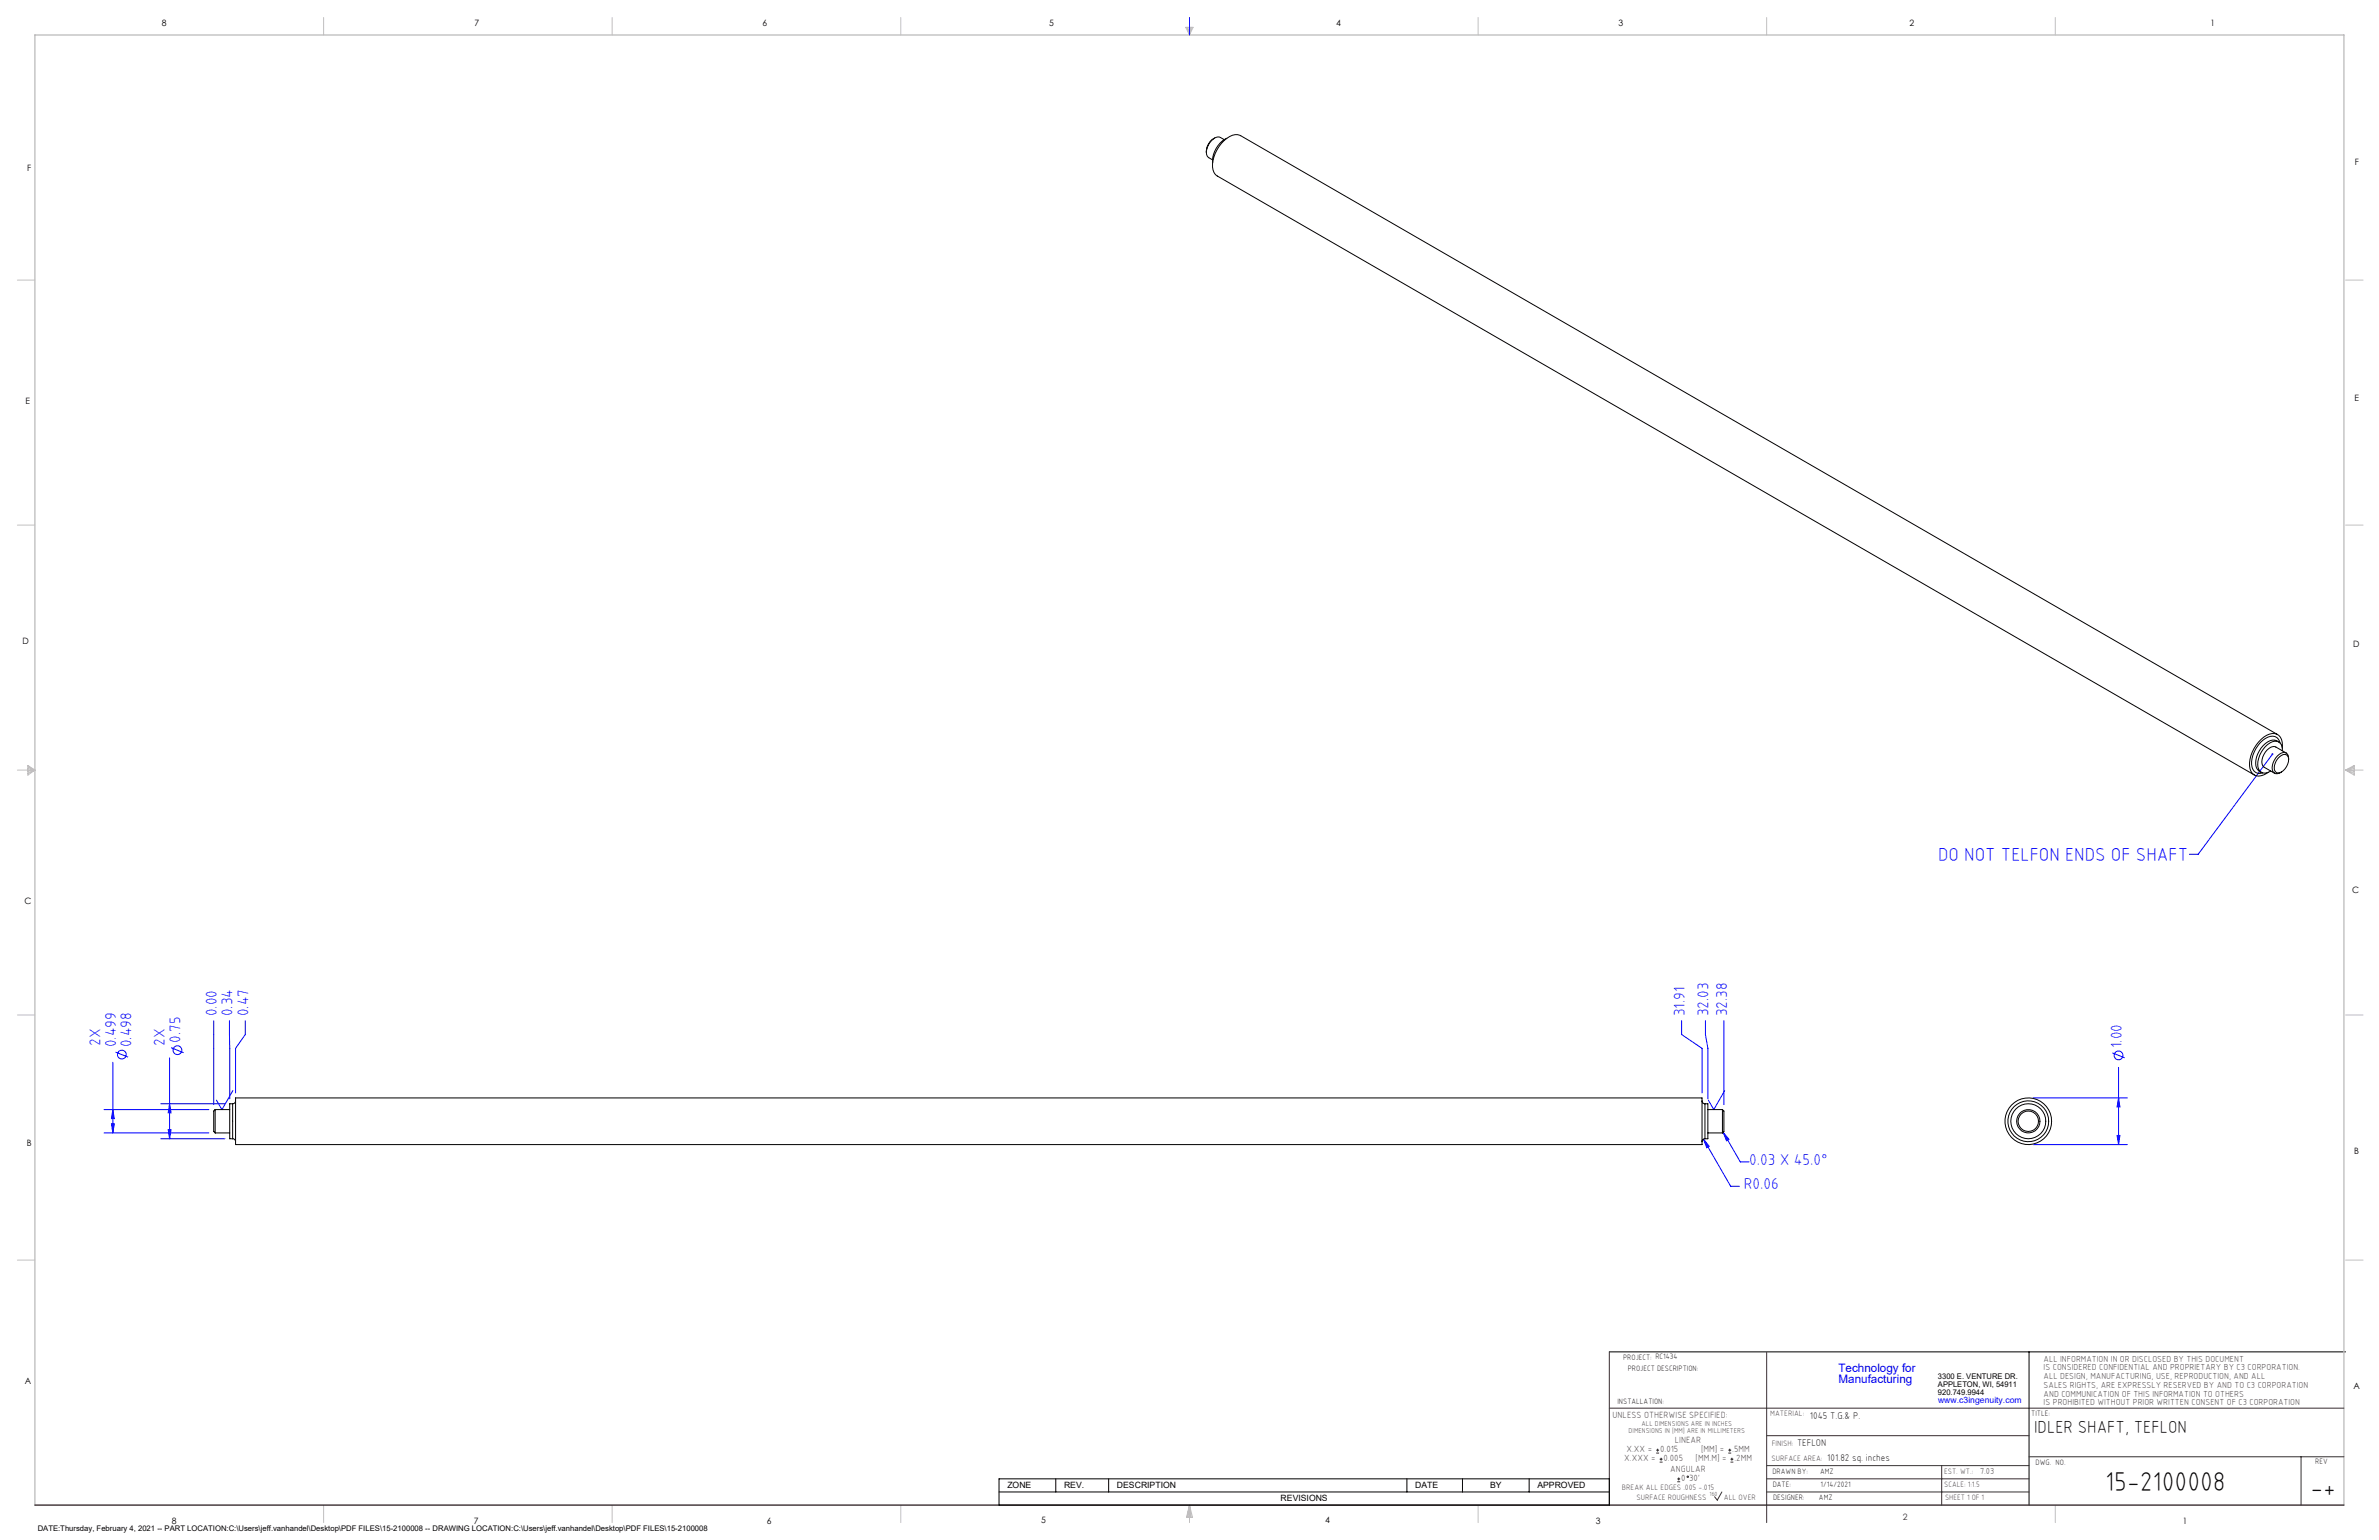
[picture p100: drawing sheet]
<svg xmlns="http://www.w3.org/2000/svg" width="864mm" height="559mm" viewBox="0 0 864 559" stroke-linecap="round" stroke-linejoin="round" font-family="sans-serif">
<defs><g id="words">
<g font-size="9.9">
<text x="764.2" y="541.1">15-2100008</text>
<text x="838.7" y="543.2">-+</text>
</g>
<text font-size="6.8" fill="#00f" x="703.5" y="312.3">DO NOT TELFON ENDS OF SHAFT</text>
<text font-size="6.3" x="738.4" y="519.9">IDLER SHAFT, TEFLON</text>
<g font-size="5.7" fill="#00f">
<text x="78.7" y="368.8" transform="rotate(-90 78.7 368.8)">0.00</text>
<text x="84.5" y="368.8" transform="rotate(-90 84.5 368.8)">0.34</text>
<text x="90.2" y="368.8" transform="rotate(-90 90.2 368.8)">0.47</text>
<text x="611.6" y="368.8" transform="rotate(-90 611.6 368.8)">31.91</text>
<text x="620.3" y="368.8" transform="rotate(-90 620.3 368.8)">32.03</text>
<text x="626.9" y="368.8" transform="rotate(-90 626.9 368.8)">32.38</text>
<text x="36.4" y="379.5" transform="rotate(-90 36.4 379.5)">2X</text>
<text x="42.1" y="380" transform="rotate(-90 42.1 380)">0.499</text>
<text x="47.8" y="380" transform="rotate(-90 47.8 380)">0.498</text>
<text x="59.9" y="379.5" transform="rotate(-90 59.9 379.5)">2X</text>
<text x="65.6" y="378.4" transform="rotate(-90 65.6 378.4)">0.75</text>
<text x="770.2" y="380.3" transform="rotate(-90 770.2 380.3)">1.00</text>
<text x="635" y="422.7">0.03 X 45.0°</text>
<text x="633" y="431.6">R0.06</text>
</g>
<g font-size="4.2" fill="#00f">
<text x="667.4" y="497.7">Technology for</text>
<text x="667.4" y="502">Manufacturing</text>
</g>
<g font-size="3.5">
<text x="657" y="514.9">1045 T.G.&amp; P.</text>
<text x="652.4" y="524.7">TEFLON</text>
<text x="663.3" y="530.1">101.82 sq. inches</text>
</g>
<g font-size="3.3" fill="#382c30">
<text x="585.4" y="514.4">UNLESS OTHERWISE SPECIFIED:</text>
<text x="590.4" y="526.8">X.XX =</text>
<text x="602.6" y="526.8">0.015</text>
<text x="608" y="523.6">LINEAR</text>
<text x="617.5" y="526.8">[MM] =</text>
<text x="628.8" y="526.8">.5MM</text>
<text x="589.6" y="530.1">X.XXX =</text>
<text x="603.9" y="530.1">0.005</text>
<text x="606.3" y="534">ANGULAR</text>
<text x="615.5" y="530.1">[MM.M] =</text>
<text x="629.6" y="530.1">.2MM</text>
<text x="610.3" y="537.3">0</text>
<text x="613.2" y="537.3">30'</text>
</g>
<g font-size="3.2">
<text x="58.8" y="9.6">8</text>
<text x="172.3" y="9.5">7</text>
<text x="276.8" y="9.5">6</text>
<text x="380.9" y="9.6">5</text>
<text x="485" y="9.5">4</text>
<text x="587.5" y="9.5">3</text>
<text x="693.1" y="9.5">2</text>
<text x="802.4" y="9.5">1</text>
<text x="854.9" y="59.8">F</text>
<text x="9.9" y="62">F</text>
<text x="9.3" y="146.5">E</text>
<text x="854.7" y="145.5">E</text>
<text x="8.2" y="233.6">D</text>
<text x="854.3" y="234.9">D</text>
<text x="8.9" y="328.1">C</text>
<text x="853.9" y="324.1">C</text>
<text x="9.7" y="415.8">B</text>
<text x="854.6" y="418.6">B</text>
<text x="9" y="502">A</text>
<text x="854.3" y="503.9">A</text>
<text x="62.3" y="552.9">8</text>
<text x="172" y="552.9">7</text>
<text x="278.3" y="552.9">6</text>
<text x="377.9" y="552.8">5</text>
<text x="481" y="552.8">4</text>
<text x="579.3" y="552.8">3</text>
<text x="792.4" y="552.8">1</text>
</g>
<g font-size="3.2" fill="#382c30">
<text x="741.9" y="494.1">ALL INFORMATION IN OR DISCLOSED BY THIS DOCUMENT</text>
<text x="741.9" y="497.3">IS CONSIDERED CONFIDENTIAL AND PROPRIETARY BY C3 CORPORATION.</text>
<text x="741.9" y="500.4">ALL DESIGN, MANUFACTURING, USE, REPRODUCTION, AND ALL</text>
<text x="741.9" y="503.6">SALES RIGHTS, ARE EXPRESSLY RESERVED BY AND TO C3 CORPORATION</text>
<text x="741.9" y="506.8">AND COMMUNICATION OF THIS INFORMATION TO OTHERS</text>
<text x="741.9" y="510">IS PROHIBITED WITHOUT PRIOR WRITTEN CONSENT OF C3 CORPORATION</text>
<text x="718.8" y="534.7">7.03</text>
<text x="690.7" y="551.6">2</text>
</g>
<text font-size="3.1" fill="#00f" x="703.5" y="509.2">www.c3ingenuity.com</text>
<g font-size="3.1">
<text x="365.7" y="540">ZONE</text>
<text x="386.3" y="540">REV.</text>
<text x="405.5" y="540">DESCRIPTION</text>
<text x="464.9" y="544.8">REVISIONS</text>
<text x="513.7" y="540">DATE</text>
<text x="540.9" y="540">BY</text>
<text x="558.1" y="540">APPROVED</text>
</g>
<g font-size="2.8">
<text x="589.2" y="493.3">PROJECT: RC1434</text>
<text x="590.9" y="497.3">PROJECT DESCRIPTION:</text>
<text x="703.5" y="500.5">3300 E. VENTURE DR.</text>
<text x="703.5" y="503.3">APPLETON, WI, 54911</text>
<text x="587.1" y="509.6">INSTALLATION:</text>
<text x="703.5" y="506.2">920.749.9944</text>
<text x="737.3" y="513.8">TITLE:</text>
<text x="738.9" y="531.5">DWG. NO.</text>
<text x="840.5" y="531.3">REV</text>
<text x="643.4" y="534.9">DRAWN BY:</text>
<text x="643.5" y="539.7">DATE:</text>
<text x="660.7" y="534.7">AMZ</text>
<text x="660.9" y="539.6">1/14/2021</text>
<text x="643.6" y="544.4">DESIGNER:</text>
<text x="660.3" y="544.3">AMZ</text>
<text x="13.7" y="555.5">DATE:Thursday, February 4, 2021 -- PART LOCATION:C:\Users\jeff.vanhandel\Desktop\PDF FILES\15-2100008 -- DRAWING LOCATION:C:\Users\jeff.vanhandel\Desktop\PDF FILES\15-2100008</text>
</g>
<g font-size="2.8" fill="#382c30">
<text x="642.6" y="513.8">MATERIAL:</text>
<text x="643.2" y="524.8">FINISH:</text>
<text x="643.1" y="530.1">SURFACE AREA:</text>
<text x="705.7" y="534.7">EST. WT.:</text>
<text x="705.7" y="539.7">SCALE: 1:1.5</text>
<text x="588.8" y="540.5">BREAK ALL EDGES .005 -.015</text>
<text x="594" y="544.2">SURFACE ROUGHNESS</text>
<text x="625.8" y="544.2">ALL OVER</text>
<text x="706.1" y="544.4">SHEET 1 OF 1</text>
</g>
<g font-size="2.5" fill="#382c30">
<text x="591.2" y="520.1">DIMENSIONS IN [MM] ARE IN MILLIMETERS</text>
<text x="595.9" y="517.3">ALL DIMENSIONS ARE IN INCHES</text>
</g>
<text font-size="2.2" fill="#382c30" x="620.6" y="542.9">160</text>
</g></defs>
<path d="M584.2 490.5h267.3M736.6 490.5v55.6M362.7 536.6h221.5v9.5h-221.5zM383.3 536.6v4.8M402.4 536.6v4.8M510.7 536.6v4.8M530.9 536.6v4.8M555.1 536.6v4.8M362.7 541.4h221.5" fill="none" stroke="#000" stroke-width=".36"/>
<g fill="none" stroke="#c0c0c0" stroke-width=".36">
<path d="M117.5 6.4v6.3M222.2 6.4v6.3M327 6.4v6.3M430.4 9.9h2.7l-1.3 2.8zM430.9 9.9l.9 2.8M431.2 9.9l.6 2.8M432.1 9.9l-.3 2.8M432.6 9.9l-.8 2.8M536.6 6.4v6.3M641.3 6.4v6.3M746.1 6.4v6.3M6.3 101.6h6.4"/>
<path d="M851.5 101.6h6.3M6.3 190.5h6.4M851.5 190.5h6.3M6.3 279.4h6.4M10.1 277.7l2.6 1.7-2.6 1.9zM10.1 278.2l2.6 1.2M10.1 278.8l2.6 .6M12.7 279.4l-2.6 1.2M12.7 279.4l-2.6 .5M851.5 279.4h6.3M851.5 279.4l3.1 .5M851.5 279.4l3.1 1.2"/>
<path d="M851.5 279.4l3.1-1.7v3.6zM854.6 278.8l-3.1 .6M854.6 278.2l-3.1 1.2M6.3 368.3h6.4M851.5 368.3h6.3M6.3 457.2h6.4M851.5 457.2h6.3M117.5 546.1v6.4M222.2 546.1v6.4M327 546.1v6.4M431.8 546.1v6.4M431.8 546.1l1.1 4.5h-2.2z"/>
<path d="M431.8 546.1l.6 4.5M431.8 546.1l-.9 4.5M431.8 546.1l-.4 4.5M431.8 546.1l.3 4.5M536.6 546.1v6.4M746.1 546.1v6.4"/>
</g>
<path d="M12.7 546.1v-533.4h838.2v533.4" fill="none" stroke="#c0c0c0" stroke-width=".5"/>
<g fill="none" stroke="#00f" stroke-width=".36">
<path d="M431.8 6.4v6.3M824.9 273.6l-27 36.4h-3.1M77.6 370.4v30.4M83.3 370.4l.1 28.3M89 370.4v5l-3.5 5v16.2M610.4 370.4v5l7.5 5v16.2M619.1 370.4v5l.9 5v18.3M625.8 370.4v30.4M41 385.4v25.7M41.9 381.8l4.6 1.8M61.6 383.8v29.4M62.1 380.2l4.6 1.8"/>
<path d="M84.5 395.7l-3.9 6.9-2-3.4M626.1 395.7l-4 6.9-2-3.4M738.1 398.4h34.1M766.8 382.1l4.5 1.8M769.1 398.4l.4 3.3h-1zM769.1 387.3v28M37.8 402.6h38M37.8 411.1h38M40.5 407.8h1l-.5 3.3zM41 402.6l.5 3.3h-1zM58.4 400.5h23.2M58.4 413.2h23.2"/>
<path d="M61.1 409.9h1l-.5 3.3zM61.6 400.5l.5 3.3h-1zM618.4 413.3l2.1 2.7-.9 .5zM618.4 413.3l9.9 17.2h3.1M625.5 410.8l2.1 2.6-.9 .5zM625.5 410.8l6.3 10.8h3.1M738.1 415.3h34.1M768.5 412h1l-.4 3.3z"/>
<circle cx="44.2" cy="382.7" r="1.59"/>
<circle cx="64.4" cy="381.1" r="1.59"/>
<circle cx="769.1" cy="382.9" r="1.59"/>
</g>
<path d="M584.2 490.5v55.6M641.3 490.7v61.8M584.2 511h266.7M641.3 520.9h95.3M641.3 531.8h95.3M641.3 536.6h95.3M704.8 531.8v14.3M736.6 528.6h114.3M835.3 528.6v17.5M625.1 541.4l-1.7 2.9-1-1.2M641.3 541.4h95.3" fill="none" stroke="#382c30" stroke-width=".36"/>
<path d="M12.7 546.1h838.2" fill="none" stroke="#382c30" stroke-width=".5"/>
<g fill="#00f">
<path d="M824.7 273.4h.4l-.2 .2 .2-.2a.34 .34 0 0 1 .1 .5 .34 .34 0 0 1-.5 0 .34 .34 0 0 1 0-.5z"/>
<path d="M618.4 413.3l1.2 3.2 .9-.5zM625.5 410.8l2.1 2.6-.9 .5z"/>
<path d="M41 402.6l.5 3.3h-1zM40.5 407.8h1l-.5 3.3zM61.6 400.5l.5 3.3h-1zM61.1 409.9h1l-.5 3.3zM769.1 398.4l.4 3.3h-1zM768.5 412h1l-.4 3.3z"/>
</g>
<g fill="none" stroke="#000" stroke-width=".36">
<path d="M440.9 50.1a5.7 5.7 0 0 0-3 5.2M444.4 50.7l-1.4-.8a3.3 3.3 0 0 0-3.8 1.8 4.5 4.5 0 0 0-.5 5.5l1.5 .8M445.3 50.2a9.4 9.4 0 0 0-5.1 8.9M826.8 266.6l-376.4-217.4a4.5 4.5 0 0 0-5 1 12.6 12.6 0 0 0-5.1 11.5 3.2 3.2 0 0 0 1.6 2.2l376.4 217.3M827.2 269.2a3.6 3.6 0 0 0-4.8 .5 9 9 0 0 0-3.3 9l.5 .6 1.3 .9M827.5 274.6a1.85 1.85 0 0 1 2.5-.7 1.85 1.85 0 0 1 .7 2.5 5 5 0 0 1-3.8 4.1 2.27 2.27 0 0 1-1-3.6zM827.7 269.6a3.1 3.1 0 0 0-5.4-1.6 11 11 0 0 0-4.8 10.4 2.78 2.78 0 0 0 3.9 2.1M828.5 271.4a4.3 4.3 0 0 0-2.8-5.2 8.9 8.9 0 0 0-7.5 5.4 8.5 8.5 0 0 0-.6 9 3.8 3.8 0 0 0 5.2 0l.6-.4M828.5 272.5a2.79 2.79 0 0 0-1.1-3.1 2.79 2.79 0 0 0-3.3 .2 8.9 8.9 0 0 0-4.2 9.5 2.71 2.71 0 0 0 4.4 .7M829.9 273.2l-3.7-2.1a3.3 3.3 0 0 0-3.8 1.8 4.5 4.5 0 0 0-.6 5.4l3.9 2.3M830.8 275.6a1.95 1.95 0 0 0-.9-2.4 1.95 1.95 0 0 0-2.5 .5 5.7 5.7 0 0 0-2.3 6.3 2.09 2.09 0 0 0 3.1 .1M85.5 399.5a1.09 1.09 0 0 1-1 1"/>
<path d="M85.5 398.4h532.4v16.9h-532.4zM617.9 399.5a1.09 1.09 0 0 0 1 1M78.1 402.6v8.5M78.1 402.6a1.33 1.33 0 0 0-.5 1.6v5.3a1.38 1.38 0 0 0 .5 1.6M78.1 411.1h5.3M78.1 402.6h5.3M84.5 413.2a1.09 1.09 0 0 1 1 1.1M84.5 400.5h-1.1v12.7h1.1M84.5 400.5v12.7M618.9 413.2a1.09 1.09 0 0 0-1 1.1M618.9 400.5h1.1v12.7h-1.1M618.9 400.5v12.7"/>
<path d="M620 411.1h5.3M620 402.6h5.3M625.3 402.6v8.5M625.3 402.6a1.33 1.33 0 0 1 .5 1.6v5.3a1.38 1.38 0 0 1-.5 1.6"/>
<circle cx="736.3" cy="406.8" r="8.5"/>
<circle cx="736.3" cy="406.8" r="4.2"/>
<circle cx="736.3" cy="406.8" r="6.3"/>
<circle cx="736.3" cy="406.9" r="3.7"/>
<circle cx="736.3" cy="406.9" r="7.4"/>
</g>
<g fill="none" stroke="#382c30" stroke-width=".36">
<path d="M601.2 527.3h1.1M601.2 526.2h1.1M601.7 525.7v1M602.5 530.5h1M602.5 529.5h1M603 529v1M608.9 537.7h1M608.9 536.6h1M609.4 536.1v1.1M627.4 527.3h1M627.4 526.2h1M627.9 525.7v1"/>
<path d="M628.2 530.5h1M628.2 529.5h1M628.7 529v1"/>
<circle cx="612.7" cy="535.9" r=".27"/>
</g>
<use href="#words"/>
</svg>
